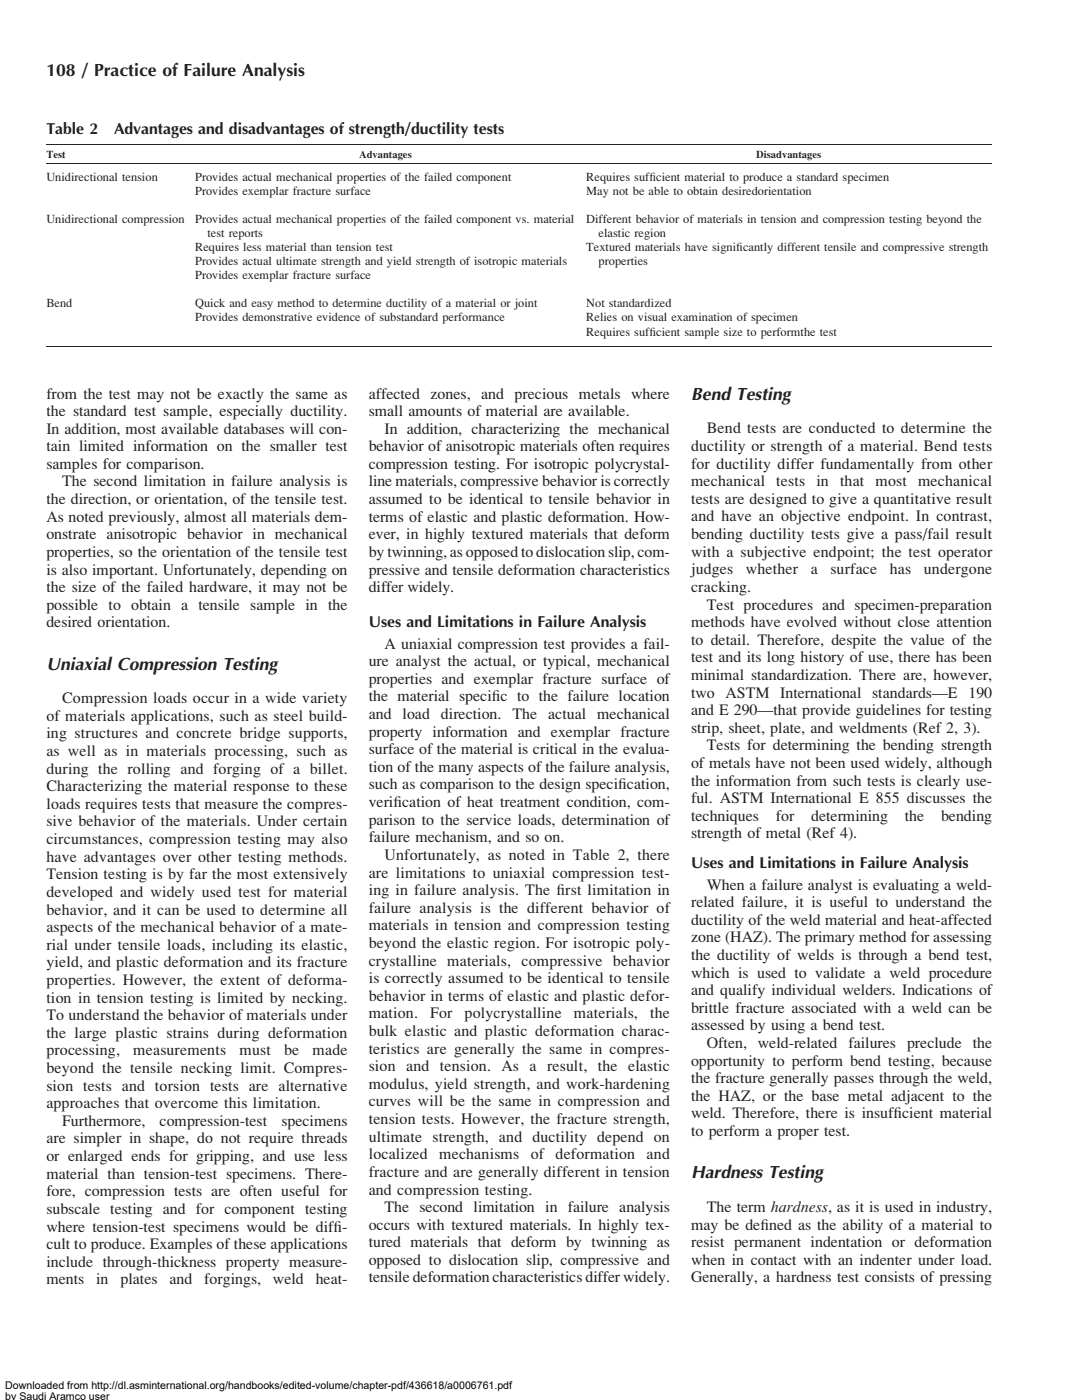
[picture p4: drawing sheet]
<svg xmlns="http://www.w3.org/2000/svg" width="216mm" height="279mm" viewBox="0 0 216 279" stroke-linecap="round" stroke-linejoin="round" font-family="sans-serif">
<defs><g id="words">
<g font-size="3.5" fill="#231f20">
<text x="9.3" y="15.1">108 / Practice of Failure Analysis</text>
<text x="137.9" y="79.8">Bend Testing</text>
<text x="9.3" y="133.7">Uniaxial Compression Testing</text>
<text x="137.9" y="235.2">Hardness Testing</text>
</g>
<g font-size="3.2" fill="#231f20">
<text x="9.3" y="26.7">Table 2</text>
<text x="22.7" y="26.7">Advantages and disadvantages of strength/ductility tests</text>
<text x="9.3" y="79.5">from the test may not be exactly the same as</text>
<text x="9.3" y="83">the standard test sample, especially ductility.</text>
<text x="73.6" y="79.5">affected zones, and precious metals where</text>
<text x="73.6" y="83">small amounts of material are available.</text>
<text x="9.3" y="86.5">In addition, most available databases will con-</text>
<text x="76.7" y="86.5">In addition, characterizing the mechanical</text>
<text x="141" y="86.5">Bend tests are conducted to determine the</text>
<text x="9.3" y="90.1">tain limited information on the smaller test</text>
<text x="9.3" y="93.6">samples for comparison.</text>
<text x="73.6" y="90.1">behavior of anisotropic materials often requires</text>
<text x="73.6" y="93.6">compression testing. For isotropic polycrystal-</text>
<text x="137.9" y="90">ductility or strength of a material. Bend tests</text>
<text x="137.9" y="93.5">for ductility differ fundamentally from other</text>
<text x="9.3" y="100.6">the direction, or orientation, of the tensile test.</text>
<text x="12.4" y="97.1">The second limitation in failure analysis is</text>
<text x="73.6" y="97.1">line materials, compressive behavior is correctly</text>
<text x="73.6" y="100.6">assumed to be identical to tensile behavior in</text>
<text x="137.9" y="97">mechanical tests in</text>
<text x="137.9" y="100.5">tests are designed to give a quantitative result</text>
<text x="167.6" y="97">that most mechanical</text>
<text x="9.3" y="104.1">As noted previously, almost all materials dem-</text>
<text x="9.3" y="107.7">onstrate anisotropic behavior in mechanical</text>
<text x="73.6" y="104.1">terms of elastic and plastic deformation. How-</text>
<text x="73.6" y="107.6">ever, in highly textured materials that deform</text>
<text x="137.9" y="104.1">and have an objective endpoint. In contrast,</text>
<text x="137.9" y="107.6">bending ductility tests give a pass/fail result</text>
<text x="9.3" y="111.1">properties, so the orientation of the tensile test</text>
<text x="73.6" y="111.1">by twinning, as opposed to dislocation slip, com-</text>
<text x="137.9" y="111.1">with a subjective endpoint; the test operator</text>
<text x="9.3" y="114.7">is also important. Unfortunately, depending on</text>
<text x="9.3" y="118.2">the size of the failed hardware, it may not be</text>
<text x="73.6" y="114.7">pressive and tensile deformation characteristics</text>
<text x="73.6" y="118.2">differ widely.</text>
<text x="137.9" y="114.6">judges</text>
<text x="137.9" y="118.1">cracking.</text>
<text x="148.8" y="114.6">whether</text>
<text x="161.8" y="114.6">a</text>
<text x="165.7" y="114.6">surface</text>
<text x="177.6" y="114.6">has</text>
<text x="184.3" y="114.6">undergone</text>
<text x="9.3" y="121.7">possible to obtain a tensile sample in the</text>
<text x="9.3" y="125.2">desired orientation.</text>
<text x="73.6" y="125.2">Uses and Limitations in Failure Analysis</text>
<text x="137.9" y="125.2">methods have evolved without close attention</text>
<text x="141" y="121.6">Test procedures and specimen-preparation</text>
<text x="76.7" y="129.4">A uniaxial compression test provides a fail-</text>
<text x="137.9" y="128.7">to detail. Therefore, despite the value of the</text>
<text x="73.6" y="132.9">ure analyst the actual, or typical, mechanical</text>
<text x="73.6" y="136.5">properties and exemplar fracture surface of</text>
<text x="137.9" y="132.2">test and its long history of use, there has been</text>
<text x="137.9" y="135.7">minimal standardization. There are, however,</text>
<text x="9.3" y="143.9">of materials applications, such as steel build-</text>
<text x="12.4" y="140.3">Compression loads occur in a wide variety</text>
<text x="73.6" y="140">the material specif</text>
<text x="73.6" y="143.5">and load direction. The actual mechanical</text>
<text x="98.1" y="140">ic to the failure location</text>
<text x="137.9" y="139.2">two ASTM International standards—E 190</text>
<text x="137.9" y="142.7">and E 290—that provide guidelines for testing</text>
<text x="9.3" y="147.3">ing structures and concrete bridge supports,</text>
<text x="73.6" y="147">property information and exemplar fracture</text>
<text x="137.9" y="146.2">strip, sheet, plate, and weldments (Ref 2, 3).</text>
<text x="141" y="149.8">Tests for determining the bending strength</text>
<text x="9.3" y="150.9">as well as in materials processing, such as</text>
<text x="9.3" y="154.4">during the rolling and forging of a billet.</text>
<text x="73.6" y="150.5">surface of the material is critical in the evalua-</text>
<text x="73.6" y="154">tion of the many aspects of the failure analysis,</text>
<text x="137.9" y="153.3">of metals have not been used widely, although</text>
<text x="9.3" y="157.9">Characterizing the material response to these</text>
<text x="9.3" y="161.4">loads requires tests that measure the compres-</text>
<text x="73.6" y="157.5">such as comparison to the design specif</text>
<text x="73.6" y="161.1">verif</text>
<text x="78.5" y="161.1">ication of heat treatment condition, com-</text>
<text x="123.3" y="157.5">ication,</text>
<text x="137.9" y="156.8">the information from such tests is clearly use-</text>
<text x="137.9" y="160.3">ful. ASTM International E 855 discusses the</text>
<text x="9.3" y="164.9">sive behavior of the materials. Under certain</text>
<text x="73.6" y="164.6">parison to the service loads, determination of</text>
<text x="137.9" y="163.8">techniques</text>
<text x="137.9" y="167.3">strength of metal (Ref 4).</text>
<text x="154.8" y="163.8">for</text>
<text x="161.9" y="163.8">determining</text>
<text x="180.5" y="163.8">the</text>
<text x="187.8" y="163.8">bending</text>
<text x="9.3" y="168.5">circumstances, compression testing may also</text>
<text x="9.3" y="171.9">have advantages over other testing methods.</text>
<text x="73.6" y="168.1">failure mechanism, and so on.</text>
<text x="76.7" y="171.6">Unfortunately, as noted in Table 2, there</text>
<text x="137.9" y="173.3">Uses and Limitations in Failure Analysis</text>
<text x="9.3" y="175.5">Tension testing is by far the most extensively</text>
<text x="9.3" y="179">developed and widely used test for material</text>
<text x="73.6" y="175.1">are limitations to uniaxial compression test-</text>
<text x="73.6" y="178.6">ing in failure analysis. The f</text>
<text x="111" y="178.6">irst limitation in</text>
<text x="141" y="177.5">When a failure analyst is evaluating a weld-</text>
<text x="9.3" y="182.5">behavior, and it can be used to determine all</text>
<text x="73.6" y="182.1">failure analysis is the different behavior of</text>
<text x="73.6" y="185.7">materials in tension and compression testing</text>
<text x="137.9" y="181">related failure, it is useful to understand the</text>
<text x="137.9" y="184.5">ductility of the weld material and heat-affected</text>
<text x="9.3" y="186">aspects of the mechanical behavior of a mate-</text>
<text x="9.3" y="189.5">rial under tensile loads, including its elastic,</text>
<text x="73.6" y="189.2">beyond the elastic region. For isotropic poly-</text>
<text x="137.9" y="188.1">zone (HAZ). The primary method for assessing</text>
<text x="137.9" y="191.6">the ductility of welds is through a bend test,</text>
<text x="9.3" y="193">yield, and plastic deformation and its fracture</text>
<text x="9.3" y="196.6">properties. However, the extent of deforma-</text>
<text x="73.6" y="192.7">crystalline materials, compressive behavior</text>
<text x="73.6" y="196.2">is correctly assumed to be identical to tensile</text>
<text x="137.9" y="195.1">which is used to validate a weld procedure</text>
<text x="9.3" y="200.1">tion in tension testing is limited by necking.</text>
<text x="9.3" y="203.6">To understand the behavior of materials under</text>
<text x="73.6" y="199.7">behavior in terms of elastic and plastic defor-</text>
<text x="73.6" y="203.2">mation.</text>
<text x="85.8" y="203.2">For</text>
<text x="92.7" y="203.2">polycrystalline</text>
<text x="114.5" y="203.2">materials,</text>
<text x="129.7" y="203.2">the</text>
<text x="137.9" y="198.6">and qualify individual welders. Indications of</text>
<text x="137.9" y="202.1">brittle fracture associated with a weld can be</text>
<text x="9.3" y="207.1">the large plastic strains during deformation</text>
<text x="73.6" y="206.7">bulk elastic and plastic deformation charac-</text>
<text x="137.9" y="205.6">assessed by using a bend test.</text>
<text x="141" y="209.1">Often, weld-related failures preclude the</text>
<text x="9.3" y="210.6">processing,</text>
<text x="9.3" y="214.1">beyond the tensile necking limit. Compres-</text>
<text x="26.6" y="210.6">measurements</text>
<text x="47.8" y="210.6">must</text>
<text x="56.7" y="210.6">be</text>
<text x="62.4" y="210.6">made</text>
<text x="73.6" y="210.3">teristics are generally the same in compres-</text>
<text x="73.6" y="213.8">sion and tension. As a result, the elastic</text>
<text x="137.9" y="212.7">opportunity to perform bend testing, because</text>
<text x="9.3" y="217.6">sion tests and torsion tests are alternative</text>
<text x="9.3" y="221.2">approaches that overcome this limitation.</text>
<text x="73.6" y="217.3">modulus, yield strength, and work-hardening</text>
<text x="73.6" y="220.8">curves will be the same in compression and</text>
<text x="137.9" y="216.2">the fracture generally passes through the weld,</text>
<text x="137.9" y="219.7">the HAZ, or the base metal adjacent to the</text>
<text x="12.4" y="224.7">Furthermore,</text>
<text x="31.9" y="224.7">compression-test</text>
<text x="56.2" y="224.7">specimens</text>
<text x="73.6" y="224.3">tension tests. However, the fracture strength,</text>
<text x="73.6" y="227.8">ultimate strength, and ductility depend on</text>
<text x="137.9" y="223.2">weld. Therefore, there is insuff</text>
<text x="137.9" y="226.7">to perform a proper test.</text>
<text x="178.3" y="223.2">icient material</text>
<text x="9.3" y="228.2">are simpler in shape, do not require threads</text>
<text x="9.3" y="231.7">or enlarged ends for gripping, and use less</text>
<text x="73.6" y="231.3">localized</text>
<text x="87.6" y="231.3">mechanisms</text>
<text x="105.9" y="231.3">of deformation</text>
<text x="129" y="231.3">and</text>
<text x="9.3" y="235.2">material than tension-test specimens. There-</text>
<text x="9.3" y="238.7">fore, compression tests are often useful for</text>
<text x="73.6" y="234.9">fracture and are generally different in tension</text>
<text x="73.6" y="238.4">and compression testing.</text>
<text x="9.3" y="242.2">subscale testing and for component testing</text>
<text x="9.3" y="245.8">where tension-test specimens would be diff</text>
<text x="66.6" y="245.8">i-</text>
<text x="73.6" y="245.4">occurs with textured materials. In highly tex-</text>
<text x="76.7" y="241.9">The second limitation in failure analysis</text>
<text x="137.9" y="245.4">may be def</text>
<text x="141" y="241.9">The term hardness, as it is used in industry,</text>
<text x="151.7" y="245.4">ined as the ability of a material to</text>
<text x="9.3" y="249.3">cult to produce. Examples of these applications</text>
<text x="73.6" y="248.9">tured materials that deform by twinning as</text>
<text x="137.9" y="248.9">resist permanent indentation or deformation</text>
<text x="9.3" y="252.8">include through-thickness property measure-</text>
<text x="9.3" y="256.3">ments</text>
<text x="19.2" y="256.3">in</text>
<text x="24" y="256.3">plates</text>
<text x="33.8" y="256.3">and</text>
<text x="40.8" y="256.3">forgings,</text>
<text x="54.5" y="256.3">weld</text>
<text x="63" y="256.3">heat-</text>
<text x="73.6" y="252.4">opposed to dislocation slip, compressive and</text>
<text x="73.6" y="255.9">tensile deformation characteristics differ widely.</text>
<text x="137.9" y="252.4">when in contact with an indenter under load.</text>
<text x="137.9" y="255.9">Generally, a hardness test consists of pressing</text>
</g>
<g font-size="2.5" fill="#231f20">
<text x="9.3" y="36">Unidirectional tension</text>
<text x="38.9" y="38.8">Provides exemplar fracture surface</text>
<text x="39" y="36">Provides actual mechanical properties of the failed component</text>
<text x="117" y="36">Requires suff</text>
<text x="117" y="38.8">May not be able to obtain desiredorientation</text>
<text x="129.6" y="36">icient material to produce a standard specimen</text>
<text x="9.3" y="44.5">Unidirectional compression</text>
<text x="39" y="44.5">Provides actual mechanical properties of the failed component vs. material</text>
<text x="41.4" y="47.3">test reports</text>
<text x="117" y="44.5">Different behavior of materials in tension and compression testing beyond the</text>
<text x="119.4" y="47.3">elastic region</text>
<text x="38.9" y="50.1">Requires less material than tension test</text>
<text x="38.9" y="52.9">Provides actual ultimate strength and yield strength of isotropic materials</text>
<text x="117" y="50.1">Textured materials have signif</text>
<text x="119.4" y="52.9">properties</text>
<text x="146.9" y="50.1">icantly different tensile and compressive strength</text>
<text x="38.9" y="55.7">Provides exemplar fracture surface</text>
<text x="9.3" y="61.3">Bend</text>
<text x="38.9" y="64.1">Provides demonstrative evidence of substandard performance</text>
<text x="39" y="61.3">Quick and easy method to determine ductility of a material or joint</text>
<text x="117" y="61.3">Not standardized</text>
<text x="117" y="64.1">Relies on visual examination of specimen</text>
<text x="117" y="67">Requires suff</text>
<text x="129.6" y="67">icient sample size to performthe test</text>
</g>
<g font-size="2.1" fill="#231f20">
<text x="9.3" y="31.5">Test</text>
<text x="71.6" y="31.5">Advantages</text>
<text x="150.9" y="31.5">Disadvantages</text>
</g>
<g font-size="2.1">
<text x="1.1" y="277.3">Downloaded from http://dl.asminternational.org/handbooks/edited-volume/chapter-pdf/436618/a0006761.pdf</text>
<text x="1.1" y="279.4">by Saudi Aramco user</text>
</g>
</g></defs>
<path d="M9.2 28.9h188.6M9.2 32.6h188.6M9.2 69.2h188.6" fill="none" stroke="#231f20" stroke-width=".2"/>
<use href="#words"/>
</svg>
